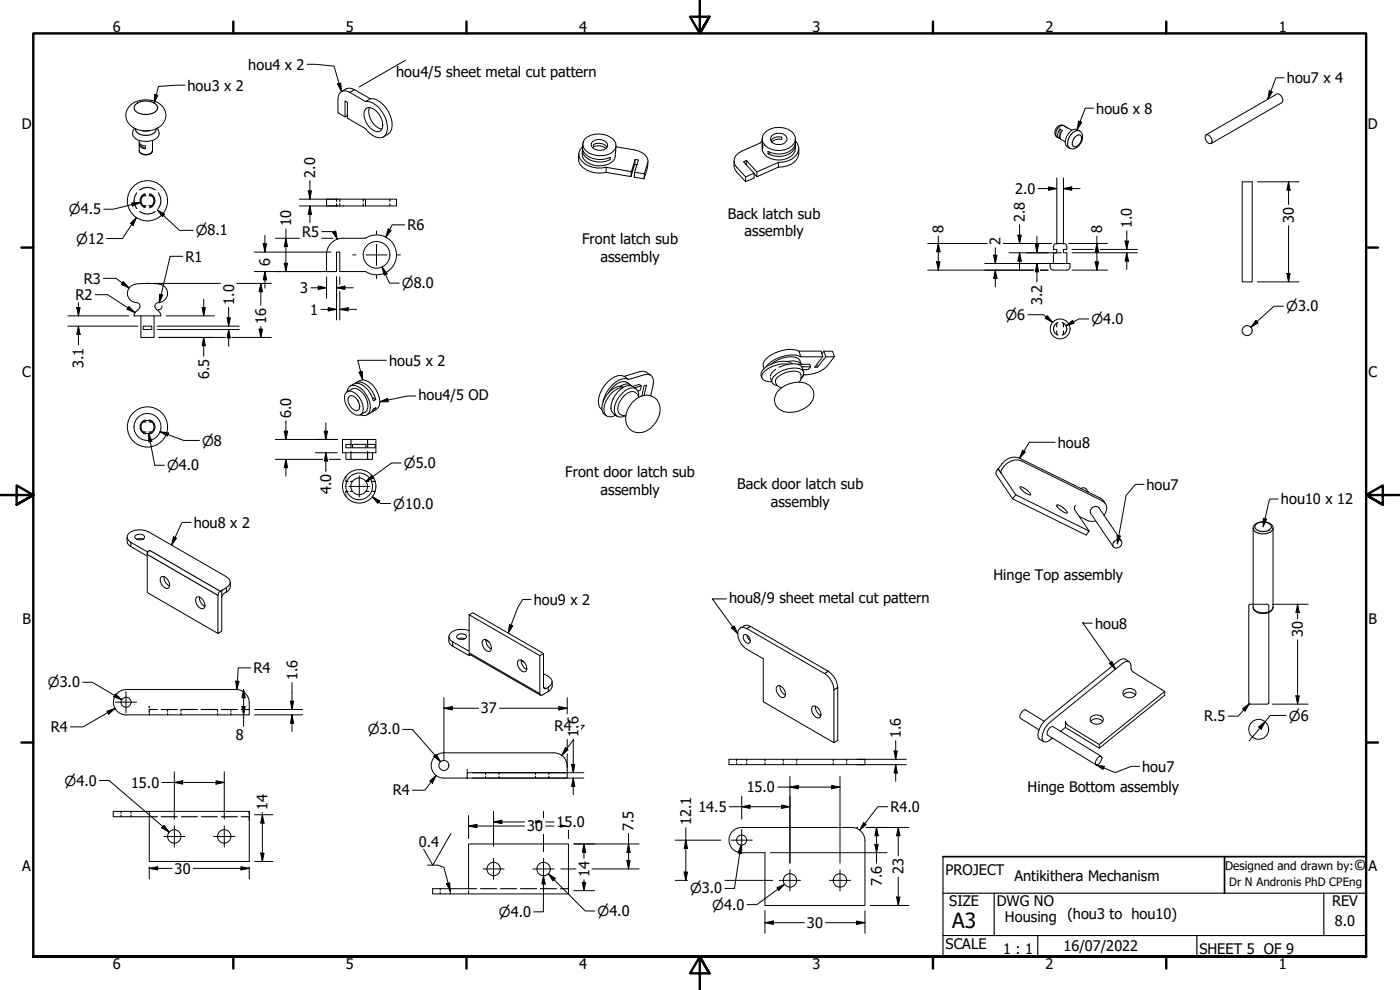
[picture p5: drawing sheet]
<svg xmlns="http://www.w3.org/2000/svg" width="420mm" height="297mm" viewBox="0 0 420 297" stroke-linecap="round" stroke-linejoin="round" font-family="sans-serif">
<defs><g id="words">
<text font-size="6.3" x="285.8" y="278.5">A3</text>
<text font-size="4.5" x="406.3" y="261.2">©</text>
<g font-size="4.4">
<text x="33.8" y="9.6">6</text>
<text x="103.8" y="9.6">5</text>
<text x="173.8" y="9.6">4</text>
<text x="243.8" y="9.6">3</text>
<text x="313.8" y="9.6">2</text>
<text x="383.8" y="9.6">1</text>
<text x="74.5" y="20.9">hou4 x 2</text>
<text x="118.9" y="23">hou4/5 sheet metal cut pattern</text>
<text x="56.3" y="27.2">hou3 x 2</text>
<text x="386.2" y="25">hou7 x 4</text>
<text x="329" y="34.1">hou6 x 8</text>
<text x="6.5" y="38.8">D</text>
<text x="410.5" y="38.8">D</text>
<text x="94.6" y="53.4" transform="rotate(-90 94.6 53.4)">2.0</text>
<text x="304.6" y="58.2">2.0</text>
<text x="218.4" y="65.6">Back latch sub</text>
<text x="87.4" y="67.9" transform="rotate(-90 87.4 67.9)">10</text>
<text x="90.7" y="71.1">R5</text>
<text x="122.3" y="69">R6</text>
<text x="223.5" y="70.8">assembly</text>
<text x="283.2" y="70" transform="rotate(-90 283.2 70)">8</text>
<text x="307.6" y="66.6" transform="rotate(-90 307.6 66.6)">2.8</text>
<text x="330.8" y="70" transform="rotate(-90 330.8 70)">8</text>
<text x="339.7" y="68.4" transform="rotate(-90 339.7 68.4)">1.0</text>
<text x="388.3" y="66.9" transform="rotate(-90 388.3 66.9)">30</text>
<text x="174.7" y="73.3">Front latch sub</text>
<text x="300.3" y="73.6" transform="rotate(-90 300.3 73.6)">2</text>
<text x="55.6" y="78.5">R1</text>
<text x="81.1" y="79.7" transform="rotate(-90 81.1 79.7)">6</text>
<text x="180.2" y="78.6">assembly</text>
<text x="25.1" y="85.1">R3</text>
<text x="90.1" y="88">3</text>
<text x="22.6" y="90">R2</text>
<text x="70.2" y="91.4" transform="rotate(-90 70.2 91.4)">1.0</text>
<text x="93.1" y="94.4">1</text>
<text x="312.8" y="91.6" transform="rotate(-90 312.8 91.6)">3.2</text>
<text x="79.8" y="97.1" transform="rotate(-90 79.8 97.1)">16</text>
<text x="6.7" y="113">C</text>
<text x="25.1" y="110.4" transform="rotate(-90 25.1 110.4)">3.1</text>
<text x="62.7" y="113.8" transform="rotate(-90 62.7 113.8)">6.5</text>
<text x="116.8" y="109.7">hou5 x 2</text>
<text x="410.7" y="113">C</text>
<text x="87.4" y="125.4" transform="rotate(-90 87.4 125.4)">6.0</text>
<text x="125.6" y="120.1">hou4/5 OD</text>
<text x="317.5" y="134.4">hou8</text>
<text x="169.6" y="143.2">Front door latch sub</text>
<text x="99.4" y="148.4" transform="rotate(-90 99.4 148.4)">4.0</text>
<text x="180.3" y="148.4">assembly</text>
<text x="221.2" y="146.8">Back door latch sub</text>
<text x="344" y="146.9">hou7</text>
<text x="231.3" y="152.1">assembly</text>
<text x="384.4" y="151.3">hou10 x 12</text>
<text x="58.1" y="158.4">hou8 x 2</text>
<text x="298.2" y="173.9">Hinge Top assembly</text>
<text x="160.2" y="181.5">hou9 x 2</text>
<text x="218.8" y="180.9">hou8/9 sheet metal cut pattern</text>
<text x="6.7" y="187.3">B</text>
<text x="328.6" y="188.6">hou8</text>
<text x="391" y="191.2" transform="rotate(-90 391 191.2)">30</text>
<text x="410.7" y="187.3">B</text>
<text x="76.1" y="202">R4</text>
<text x="89.2" y="204" transform="rotate(-90 89.2 204)">1.6</text>
<text x="144.3" y="214.1">37</text>
<text x="15.2" y="219.7">R4</text>
<text x="70.8" y="221.9">8</text>
<text x="166.5" y="219.2">R4</text>
<text x="173.6" y="221.1" transform="rotate(-90 173.6 221.1)">1.6</text>
<text x="270.4" y="221.4" transform="rotate(-90 270.4 221.4)">1.6</text>
<text x="361.4" y="216.4">R.5</text>
<text x="342.8" y="231.6">hou7</text>
<text x="39.3" y="236.4">15.0</text>
<text x="117.9" y="238.7">R4</text>
<text x="224.1" y="237.7">15.0</text>
<text x="308.4" y="237.6">Hinge Bottom assembly</text>
<text x="80.3" y="243" transform="rotate(-90 80.3 243)">14</text>
<text x="209.6" y="243.6">14.5</text>
<text x="267.3" y="243.7">R4.0</text>
<text x="158.2" y="249.5">30</text>
<text x="167" y="248.2">15.0</text>
<text x="190.2" y="249.3" transform="rotate(-90 190.2 249.3)">7.5</text>
<text x="207.5" y="247.6" transform="rotate(-90 207.5 247.6)">12.1</text>
<text x="125.7" y="254.1">0.4</text>
<text x="6.7" y="261.5">A</text>
<text x="52.4" y="262.1">30</text>
<text x="176.9" y="263.1" transform="rotate(-90 176.9 263.1)">14</text>
<text x="271.2" y="262.3" transform="rotate(-90 271.2 262.3)">23</text>
<text x="283.8" y="262.4">PROJECT</text>
<text x="410.7" y="261.5">A</text>
<text x="264.6" y="265.9" transform="rotate(-90 264.6 265.9)">7.6</text>
<text x="304.5" y="264.3">Antikithera Mechanism</text>
<text x="284.9" y="272">SIZE</text>
<text x="299.1" y="272">DWG NO</text>
<text x="320.3" y="275.8">(hou3 to hou10)</text>
<text x="399.8" y="271.9">REV</text>
<text x="242.2" y="278.4">30</text>
<text x="301.6" y="276.5">Housing</text>
<text x="400.6" y="277.8">8.0</text>
<text x="283.8" y="284.7">SCALE</text>
<text x="301" y="286.3">1 : 1</text>
<text x="319.2" y="285.4">16/07/2022</text>
<text x="360" y="286.2">SHEET 5 OF 9</text>
<text x="33.8" y="290.6">6</text>
<text x="103.8" y="290.6">5</text>
<text x="173.8" y="290.6">4</text>
<text x="243.8" y="290.6">3</text>
<text x="313.8" y="290.6">2</text>
<text x="383.8" y="290.6">1</text>
</g>
<g font-size="4.1">
<text x="20.7" y="64.3">⌀4.5</text>
<text x="58.8" y="70.6">⌀8.1</text>
<text x="22.9" y="73.1">⌀12</text>
<text x="120.6" y="86.5">⌀8.0</text>
<text x="301.8" y="96">⌀6</text>
<text x="386" y="93.4">⌀3.0</text>
<text x="327.5" y="97.2">⌀4.0</text>
<text x="60.7" y="133.7">⌀8</text>
<text x="50.1" y="141.1">⌀4.0</text>
<text x="121.2" y="140.4">⌀5.0</text>
<text x="118" y="152.6">⌀10.0</text>
<text x="14.4" y="206.2">⌀3.0</text>
<text x="110.4" y="220.4">⌀3.0</text>
<text x="386.8" y="216.2">⌀6</text>
<text x="19.4" y="235.7">⌀4.0</text>
<text x="207.1" y="268.1">⌀3.0</text>
<text x="149.7" y="275.1">⌀4.0</text>
<text x="179.3" y="274.9">⌀4.0</text>
<text x="213.7" y="273">⌀4.0</text>
</g>
<text font-size="3.6" x="367.7" y="261.2">Designed and drawn by:</text>
<text font-size="3.5" x="368.9" y="265.9">Dr N Andronis PhD CPEng</text>
</g></defs>
<!-- layer: Visible (ANSI) -->
<g fill="none" stroke="#000" stroke-width=".3">
<path d="M39.2 31.4a7.4 7.4 0 0 1 9.8 .8 4.2 4.2 0 0 1-2.4 6.6 7.2 7.2 0 0 1-8.1-1.9 4.1 4.1 0 0 1 .7-5.5zM40.3 38.5a2.13 2.13 0 0 0 1.1 3.5 5.5 5.5 0 0 0 6.2-1.2l.2-.7-.6-1.6M102.5 27.5a3 3 0 0 1 3.9-.6l4.7 2.7M109.7 30.5a6.6 6.6 0 0 1 5.8 4.5 5.9 5.9 0 0 1 0 5.8 2.96 2.96 0 0 1-3.8-.2l-2-2-5.4-3.1v-4.8l-.8-.4v4.8l.8-.4M109.7 30.5l-4.7-2.8a2.17 2.17 0 0 0-2.5-.2 2.17 2.17 0 0 0-1.1 2.2v4.2l2.1 1.2M109.8 32.6a2.31 2.31 0 0 1 3.1 .7 4.9 4.9 0 0 1 1.4 5.8 2.35 2.35 0 0 1-3.1-.6 4.8 4.8 0 0 1-1.4-5.9zM110.9 32.2a5.5 5.5 0 0 0 3.7 6.5M111.1 29.6a6.6 6.6 0 0 1 5.7 4.3 6.2 6.2 0 0 1 .3 5.8l-2 1.4M111.1 29.6l-1.4 .9M229.4 39.9a6.1 6.1 0 0 1 8.9 .3 2.84 2.84 0 0 1-1.6 4.3 6 6 0 0 1-7.8-1.8l-.2-.9 .2-1zM318.1 38.7l.7 .4a2.18 2.18 0 0 0-.3 2.8l1.2 .6M318.1 38.7a2.2 2.2 0 0 0-.4 2.6l.4 .3"/>
<path d="M318.1 38.7v2.9M319.8 38a2.01 2.01 0 0 0-2.9 .6 2.01 2.01 0 0 0 .9 2.9M320 38.2l-.5-.3 2.2 1.2M321.2 39.4a2.27 2.27 0 0 1 2.8-.1 2.27 2.27 0 0 1 .8 2.7 2.98 2.98 0 0 1-3.8 2.5 1.88 1.88 0 0 1-1.3-2.5l.3-1zM41.8 42.1v3.1a2.23 2.23 0 0 0 2 1.3 2.23 2.23 0 0 0 2-1.3v-3.1M41.8 42.7a1.71 1.71 0 0 0 1.8 1.1v.8l-1.8-1.1a1.71 1.71 0 0 0 1.8 1.1M98 59.8h11.7v2h-11.7zM109.7 59.8h9.3v2h-9.3M173.7 46.1a4.4 4.4 0 0 0 3.8 5.5l1.4 .3 3-.2M174.8 45.5a5.3 5.3 0 0 0 5.8 3.1l2.5-.7v-.7a6.7 6.7 0 0 1-7.9-1.6l-.4-.8v.7l.3 .1M174.8 44a3 3 0 0 0 .6 5.1 8.3 8.3 0 0 0 6.5 1.1M174.9 43.1l-.2 3.1a4.4 4.4 0 0 0 4.8 3.6 4.4 4.4 0 0 0 5.2-3l.2-3"/>
<path d="M175.4 41.8a6.5 6.5 0 0 1 8.9 .3 2.54 2.54 0 0 1-1.3 4 6.6 6.6 0 0 1-7.8-1.7l-.3-.9 .1-.8zM177.8 42.5a3.1 3.1 0 0 1 4.5 .8 1.74 1.74 0 0 1-1.9 1.8 2.8 2.8 0 0 1-3-1.4l.1-.7zM181.9 50.2v1.5l7.5 1.3M181.9 50.2l7.6 1.3M182 44.4l.1-.4a3.2 3.2 0 0 0-4-.7v.8a3.3 3.3 0 0 1 3.8 .5M184.9 44.1l5.6 .9a4.6 4.6 0 0 1 4 3.2l-1.1 3.9-2.9-.4M190.6 47.8l-1.1 3.7-.1 1.5 1.1-3.7M191.1 49.4l-.6-.1 .1-1.5 1 .2-1.1 3.7-.2 1.5 3 .5 .1-1.6M194.5 48.5l-.2 2-1 3.2M220.3 48.3a3.8 3.8 0 0 0 .8 3.3l2.7 2.9 2.5-1.1v-1.4l-3.2-3.5 .9-.3v1.3M224 48.2l3.2 3.4v1.4l-.9-.9M226.3 52l-2.5 1.1v1.4"/>
<path d="M228.7 41.7l.2 2.7-.1-1.3M228.7 42.2l-.5 .7-5.6 2.5a2.94 2.94 0 0 0-1.5 4.8l2.7 2.9M231.4 42.2a2.77 2.77 0 0 1 3.2-1.1v.8a3.2 3.2 0 0 0-3 .7M231.7 40.7a2.93 2.93 0 0 1 4.5 .7 1.93 1.93 0 0 1-2.1 2 2.22 2.22 0 0 1-2.8-2.1zM233.6 50.2v-1.5l-6.4 2.9M233.6 50.2l-6.4 2.8M238.6 43.6l.1 .2v-.8a4.8 4.8 0 0 1-5.7 3.2l-2.5-.8v.7l.8-.3M238.7 43.8a4.8 4.8 0 0 1-5.7 3.1l-2.5-.8M238.7 41.7v2.9a4.5 4.5 0 0 1-5 3.4 4.3 4.3 0 0 1-5-4.5M238.7 42.3a3.4 3.4 0 0 1-1.1 5.4l-1.2 .6-2.8 .4M239.7 44.6a4.7 4.7 0 0 1-4.8 5.5l-1.3 .1M318.1 41.6l.2 .1"/>
<path d="M361.9 40.5a1.77 1.77 0 0 1 1.7 2.4l-.3 .2a1.84 1.84 0 0 1-1.4-2.6zM361.9 40.5l21.3-12.3a1.7 1.7 0 0 1 1.5 2.6l-21.2 12.3M372.8 54.6h3v30h-3zM103 71.4a5 5 0 0 0-5 5.1v5h3v-5.9h1v5.9h7.7a6 6 0 0 0 9.3-5 6 6 0 0 0-9.3-5h-6.7M315.2 79.1h5.9v1a1 1 0 0 1-.9 1h-4a.99 .99 0 0 1-1-1zM316.1 79.1v-3.3h1.1v-1h-1.1a1.37 1.37 0 0 1 .7-1.7h2.4a.99 .99 0 0 1 1 .9v.8h-1v1h1v3.3M40.2 94.8h8.1M40.7 85.3a2.85 2.85 0 0 0-2.4 3.2 2.85 2.85 0 0 0 3.2 2.4l.5 .6v.7M41.2 93.2l-.6 .5-.3 1M41.9 92.2l-.8 1M42.3 94.8v6.4h3.7M43 97.9h2.6v1h-2.6z"/>
<path d="M44.3 85h.6a7.6 7.6 0 0 1 4.5 1 2.89 2.89 0 0 1 .6 3.3 2.89 2.89 0 0 1-2.9 1.6l-.5 .6-.1 .7M44.3 85l-3.6 .2M46.2 94.8v6.3l-.2 .1M46.6 92.2l.8 1M47.4 93.2l.5 .5 .4 1M103.9 117.7a2.36 2.36 0 0 1 3.2 .7 4.9 4.9 0 0 1 1.4 5.8 2.36 2.36 0 0 1-3.2-.6 5.9 5.9 0 0 1-1.8-5.2zM104.1 117.5a2.03 2.03 0 0 1 1.2-1.8 2.03 2.03 0 0 1 2.1 .3 7.4 7.4 0 0 1 3.6 7.4 1.9 1.9 0 0 1-2.9 1.1M104.2 117.5l1.4-.8a2.83 2.83 0 0 1 3.3 1.3 5.3 5.3 0 0 1 1.3 5.1l-.6 .5-1.4 .8M104.9 118.8a2.19 2.19 0 0 1 2.5 1.5 2.1 2.1 0 0 1 0 2.8 2.52 2.52 0 0 1-2.8-2.3v-1.6zM105.1 115.8a3 3 0 0 1 4.4 .3 8.7 8.7 0 0 1 2.6 4.2l.7-.4-1-.6M106.6 115a2.58 2.58 0 0 1 3.4 .5 8.3 8.3 0 0 1 2.8 4.4M106.9 114.8a3.5 3.5 0 0 1 5.3 1.2 5.9 5.9 0 0 1 1.3 6.3l-1.6 1.2"/>
<path d="M107.3 120l.3 .6M184.1 119.5l-.5 1.1-.3 2.1M186.9 116.3a6.8 6.8 0 0 0-5.6 7.4 1.81 1.81 0 0 0 2.5 1.3l1-.4M187.1 116.1a4.7 4.7 0 0 0-5.2 2.7l-.8 1.6a3.2 3.2 0 0 0 .9 4.4M187.3 112.9a5.2 5.2 0 0 0-5.7 2.6 6.9 6.9 0 0 0-1.6 6.7l.7 .7M188.7 113.9a3.8 3.8 0 0 0-4 .8 9.9 9.9 0 0 0-3.7 5.9M189.2 115.5a3.3 3.3 0 0 0-5.1 .4l-1.5 1.9M189.5 115.8a2.55 2.55 0 0 0-3.4 .1M190.9 116.7a3 3 0 0 0-4.5 0l-1.8 1.9-.7 1.2M191.7 119.2a2.17 2.17 0 0 0-.9-2.6 2.17 2.17 0 0 0-2.7 .3 7.7 7.7 0 0 0-3.7 6.4 2.01 2.01 0 0 0 1.2 1.8 2.01 2.01 0 0 0 2.1-.4M191.7 119.2a2.07 2.07 0 0 0-3.5-1.2 5.5 5.5 0 0 0-2.6 5.7l.5 .6 .8 .4h.9M192.4 115.8l-.7-.4-1.8 .5"/>
<path d="M192.4 115.8l-.3 1.2-.6 .3M192.4 115.8l-1.9 .6M193.3 118.6l.7-3-.7 .2-.7 3M195.3 112.6a2.96 2.96 0 0 0-3.2-1.1l-4.8 1.4 1.4 1 4.7-1.5a1.96 1.96 0 0 1 2.7 2.1l-.8 4.2M231.2 113.4l.4 1.2M232.8 110.8l-1.4 1.4-.2 .6M233.3 117.5a8.1 8.1 0 0 1 9.2-2.1 3.7 3.7 0 0 1 .2 6.2 7.9 7.9 0 0 1-8.5 1.4 3.7 3.7 0 0 1-.9-5.5zM233.8 110.2a7 7 0 0 1 6.6-.4l.8 1.8M236.2 108.5a4.3 4.3 0 0 1 4.2 .8 2.17 2.17 0 0 0-2.2-2.2 9.3 9.3 0 0 0-6.7 2.1M236.7 109.3a8.2 8.2 0 0 0-8.1 3.3 1.66 1.66 0 0 0 1.9 1.9h1.1M237.8 109.2a7.5 7.5 0 0 0-8.6 1.6 2.01 2.01 0 0 0-.6 2.6M239.4 109.3h3.4l.5 .7"/>
<path d="M239.8 105.4h6.6l.5 1.6-2.4 3.2h.8l-.2-.8M239.8 105.4l.5 1.6h6.6M239.8 105.4a9.9 9.9 0 0 0-10.4 3l-.4 .8 .3 1.4M239.8 114.7a1.92 1.92 0 0 0 .5-2.2 1.92 1.92 0 0 0-2-1.2 6.6 6.6 0 0 0-5.6 2.8 2.17 2.17 0 0 0 1.8 2.3M240.3 107a9.9 9.9 0 0 0-10.5 3.1M240.4 113.4l.6-.7 .2-.7a1.96 1.96 0 0 0-2.4-1.6 8.3 8.3 0 0 0-7.1 3.4 1.53 1.53 0 0 0 1.6 1.9M241.1 112.4l-.1 .4-.6 .8M241.1 112.4h.1M243.3 110l-2.7 .1M243.3 110l-.8 .9h-1.6M247.3 105.4l.5 1.6-2.5 3.2M247.3 105.4h2.6l.5 1.6h-2.6"/>
<path d="M247.3 105.4l-.6 .8M250.4 107a9.7 9.7 0 0 1-9.3 5.4M102.8 131.9h10v3.9h-10zM103.8 135.8v2h8v-2M103.8 133.3h8.8v1.1h-8.8zM105.8 133.3v1.1M109.8 133.3v1.1M111.5 123.6l1-.7 .3-.6-.7 .4-.9 1.2-1.1 .6M183.3 122.4a2.74 2.74 0 0 0 1.9 2.5M189.6 120.9a5.1 5.1 0 0 1 7.1-1.4 5.5 5.5 0 0 1 .1 7.2 5.6 5.6 0 0 1-7.1 2.6 5.2 5.2 0 0 1-.6-7.6zM299.6 140.7l5.2 7.7-.9 1.3-4.9-7.3a1.57 1.57 0 0 1 .6-1.7zM299.6 140.7h.1"/>
<path d="M304.8 148.4l22.1 10.9-.9 1.3-22.1-10.9M306.2 146l1.6 .8a2.9 2.9 0 0 1 1.5 1.7l-.7-.1-1.3-.8a1.44 1.44 0 0 1-1.1-1.6zM317.2 151.5l1.7 .7 1.1 1 .3 .7a4.1 4.1 0 0 1-3.2-2.3zM322.7 151.6l-.2 .4v.9l4.4 6.4M323.9 154.9a5.6 5.6 0 0 0 4.9 1.4M324.3 146.5l1.3-.1 1 1.3M331.7 151.1l-1.5-1.6-24.2-12a4.3 4.3 0 0 0-5.3 1.6l-1.1 1.6 .9 1.3a3.8 3.8 0 0 1 2.7-3.6l1.2-.4h1.1l1 .3 24.3 12a2.71 2.71 0 0 1 .5 4.3M376.7 157.3a3.7 3.7 0 0 1 5.3 .7l.1 24.1a2.48 2.48 0 0 1-3 2 2.59 2.59 0 0 1-3-2v-23.6v-.5zM38.1 161.1a2.31 2.31 0 0 0 1.1 2.9l5 2.9v10.9l21.2 12.3M40.6 160.7a1.98 1.98 0 0 1 2.8 .3 1.48 1.48 0 0 1-2.4 .8l-.4-.3-.2-.4zM40.9 161.8l.7-.2 1.3 .2M44.2 165.6l.7-.5-.6 .8-.1 .5z"/>
<path d="M44.2 165.6l-5-2.9a1.67 1.67 0 0 1-1.1-1.6 1.67 1.67 0 0 1 1.1-1.5 6.1 6.1 0 0 1 5.4 0l23.3 13.4a1.74 1.74 0 0 1 1.2 1.7 1.74 1.74 0 0 1-1.2 1.6l-1.4 .9M48.3 173.1a1.52 1.52 0 0 1 2.1 1 1.69 1.69 0 0 1 0 2.4 2.39 2.39 0 0 1-2.1-3.4zM49.2 173a2.92 2.92 0 0 0 1.7 2.8M59 179.2a2.23 2.23 0 0 1 2.4 3.1l-.4 .3a2.39 2.39 0 0 1-2-3.4zM59.9 179.1a2.93 2.93 0 0 0 1.6 2.9M65.7 177.7l.8-.5v12.2l-1.1 .7v-11.5zM66.5 177.2h.1M69.1 174.7a2.71 2.71 0 0 1-1.9 3.3l-.7 1.1M334.2 162.6a1.38 1.38 0 0 1 1.3-.7 1.38 1.38 0 0 1 1.2 .9 1.51 1.51 0 0 1-1 1.5 1.51 1.51 0 0 1-1.7-.5zM336.6 162.3l-6.8-9.9a1.54 1.54 0 0 0-1.9-.2 1.54 1.54 0 0 0-.6 1.8l6.8 10M134.7 191a2.3 2.3 0 0 0 1.1 2.9l5 2.8M137.2 190.6a1.98 1.98 0 0 1 2.8 .3 1.6 1.6 0 0 1-1.5 1 1.6 1.6 0 0 1-1.5-.9z"/>
<path d="M137.5 191.7l.7-.2 1.3 .2M140.8 189.3a5.3 5.3 0 0 0-5.8 .8 1.57 1.57 0 0 0 .8 2.5l5 2.8v-10.9l21.2 12.2v11.4l.3 .5a4.9 4.9 0 0 0 3.4-2.7v-1.4M140.8 184.5l1.1-.7 21.2 12.3M141.2 196.5l-.4 .2v-.8l.2 .5 21.2 12.2M144.9 192.1a1.54 1.54 0 0 1 2.1 .9 1.8 1.8 0 0 1 0 2.4 2.39 2.39 0 0 1-2.1-3.3zM145.8 192.1l1.1 .6M145.8 191.9a2.92 2.92 0 0 0 1.7 2.9M155.5 198.1a2.24 2.24 0 0 1 2.5 3.1l-.4 .3a2.43 2.43 0 0 1-2.1-3.4zM156.4 198a2.93 2.93 0 0 0 1.7 2.9M156.4 198.2l1 .6M162 196.7l1.1-.6v10.1l.4 .5a2.14 2.14 0 0 0 1.8-3.2l-2.2-1.4M222.2 188.4l1.7-.8 1.3 .3 23.4 13.5a6.5 6.5 0 0 1 2.8 4.9v15.9l-1.1 .6v-15.8a6.3 6.3 0 0 0-2.9-4.9l-23.3-13.5a1.67 1.67 0 0 0-1.9-.2 1.67 1.67 0 0 0-.8 1.7 5.8 5.8 0 0 0 2.7 4.7l5 2.8v13l21.2 12.2"/>
<path d="M223.3 190.4a1.77 1.77 0 0 1 1.7 2.4l-.3 .3a1.84 1.84 0 0 1-1.4-2.7zM224.2 190.5l.5 1.3 .5 .4M338.9 198.5l-1.2-.7-.6-.2-1.5 .8-21.6 17.4a6.2 6.2 0 0 0-2.4 5.5l1.6 1.2M380.3 181.3h-5l-.5 .5v29M380.3 181.3l.5 .5v29M37.8 206.9h33M37.8 206.9a3.8 3.8 0 0 0-3.8 3.8 3.8 3.8 0 0 0 3.8 3.8h7M70.8 206.9a4 4 0 0 1 4 4v3.6h-30v-1M233.2 205.9a1.54 1.54 0 0 1 2.1 .9 1.74 1.74 0 0 1 0 2.4 2.18 2.18 0 0 1-2.3-2.2zM234.1 205.7a2.93 2.93 0 0 0 1.7 2.9M243.8 212a2.24 2.24 0 0 1 2.5 3l-.4 .4a2.43 2.43 0 0 1-2.1-3.4zM244.7 211.9a3.1 3.1 0 0 0 1.6 2.8"/>
<path d="M313.4 216.4l-5.6-3.4a1.93 1.93 0 0 0-1.6 2.5l5.6 3.5M319.7 218.3l10.2 6.2 19.6-15.9v-1.1l-9.3-5.8a1.69 1.69 0 0 1-.8-1.9l-.1-.8-.4-.4-.5-.2-1.6 .7-21.6 17.5a6 6 0 0 0-2.4 5.4l.4 .5a2.42 2.42 0 0 0 2.6-1.1M319.7 218.3l-1.4 1.1M327.3 216.5a2.38 2.38 0 0 1 3.7 0M327.5 215.1a2.25 2.25 0 0 1 3.6 .8 2.15 2.15 0 0 1-1.8 1.4 2.15 2.15 0 0 1-2.1-1.1zM337.1 208.5a2.38 2.38 0 0 1 3.7 0M337.3 207.1a2.25 2.25 0 0 1 3.7 .8 2.15 2.15 0 0 1-1.9 1.5 2.15 2.15 0 0 1-2.1-1.1zM349.5 207.5l-19.6 15.9-9.4-5.8-.7-1.2-.1 1.9M374.8 210.8l.5 .5h5M380.8 210.8l-.5 .5M133.2 225.9a3.8 3.8 0 0 0-3.8 3.8 3.8 3.8 0 0 0 3.8 3.8M133.2 233.5h37v-1.7h-30v1.7"/>
<path d="M133.2 225.9h33a4 4 0 0 1 4 4v1.9M140.2 230.9v.9M218.8 227.8h40.8v1.6h-40.8zM329.4 227.5l.4-.4 .8-.1a2.17 2.17 0 0 1-1.6 2.5 1.59 1.59 0 0 1 .4-2zM329.9 223.4v1.1M330.5 226.9l-14.5-8.9a1.95 1.95 0 0 0-1.6 2.6l14.5 8.9M44.8 243.4h-10.8v1.7h10.8v13.4h30v-15.1h-30v1.1M222.6 248.3a3.8 3.8 0 0 0-3.8 3.8 3.8 3.8 0 0 0 3.8 3.7M222.6 248.3h33M255.6 248.3a4 4 0 0 1 4 4v19.4h-30v-15.9h-7M140.6 267.2v1h30v-15h-30v13.4h-10.8v1.6h10.8"/>
<circle cx="44.3" cy="60.2" r="6"/>
<circle cx="113" cy="76.5" r="4"/>
<circle cx="318.2" cy="98.7" r="2.98"/>
<circle cx="374.3" cy="99.2" r="1.5"/>
<circle cx="44.3" cy="128.1" r="6"/>
<circle cx="44.3" cy="128.1" r="1.97"/>
<circle cx="44.3" cy="128.1" r="4"/>
<circle cx="107.8" cy="145.9" r="5"/>
<circle cx="107.8" cy="145.9" r="2.52"/>
<circle cx="107.8" cy="145.9" r="4"/>
<circle cx="37.8" cy="210.7" r="1.5"/>
<circle cx="377.8" cy="218.8" r="2.98"/>
<circle cx="133.2" cy="229.7" r="1.5"/>
<circle cx="52.3" cy="251" r="2.01"/>
<circle cx="67.3" cy="251" r="2.01"/>
<circle cx="222.6" cy="252.1" r="1.5"/>
<circle cx="148.1" cy="260.7" r="2.01"/>
<circle cx="163.1" cy="260.7" r="2.01"/>
<circle cx="237.1" cy="264.2" r="2.01"/>
<circle cx="252.1" cy="264.2" r="2.01"/>
</g>
<!-- layer: Visible Narrow (ANSI) -->
<g fill="none" stroke="#000" stroke-width=".34">
<path d="M40.6 31.4a4.8 4.8 0 0 1 6.5 .2 1.63 1.63 0 0 1-1.3 2.4 4.6 4.6 0 0 1-5.5-1.2v-.7zM40.7 38.6a2.08 2.08 0 0 0 2.1 1.9 3.9 3.9 0 0 0 4-1.3l.1-.6M42.7 39.2h2.2M106.4 26.9l-1.4 .8M319.2 37.7a2.33 2.33 0 0 0-2 3.4M324 39.3a3.3 3.3 0 0 0-3.5 3.1l-.1 .9 .2 .7 .4 .5M41.8 45.2a2.26 2.26 0 0 0 4 0M322.5 41.3l1.1-.8h.5a2.35 2.35 0 0 1-1.6 3.6l-.4-.2a2.2 2.2 0 0 1 .4-2.6zM376.1 158.5a2.32 2.32 0 0 0 2.4 1.7 3.7 3.7 0 0 0 3.4-1.1l.2-.6M376.8 157.5a3.4 3.4 0 0 1 4.6 0l.2 .6a2.98 2.98 0 0 1-4.8 .5l-.2-.5zM39.2 162.7v1.3M44.2 166.4l21.2 12.2"/>
<path d="M44.9 165.1l21.2 12.3M67.9 176.3v1.3M135.8 192.6v1.3M140.8 195.9l21.2 12.2M225.2 187.9l-1.1 .7M376.1 182.1a2.3 2.3 0 0 0 2.4 1.8 3.1 3.1 0 0 0 3.6-1.8M163.1 206.2l.7 .4M164.5 206.2v1.3M248.6 201.4l-1.2 .7M251.4 206.3l-1.1 .7"/>
</g>
<!-- layer: Hidden (ANSI) -->
<g fill="none" stroke="#000" stroke-width=".34">
<path d="M41 57.9a3.9 3.9 0 0 0 0 4.7M41.9 57a4 4 0 0 1 4.7 0M43 58.7h.8M43.6 58.2a2.17 2.17 0 0 0-1.6 2 2.17 2.17 0 0 0 1.6 2.1M43.6 58.4a1.96 1.96 0 0 0-1.3 1.8 1.96 1.96 0 0 0 1.3 1.9M44.7 58.7h.9M44.9 58.4a1.96 1.96 0 0 1 1.3 1.8 1.96 1.96 0 0 1-1.3 1.9M45 58.1a2.24 2.24 0 0 1 1.5 2.1 2.24 2.24 0 0 1-1.5 2.2M47.5 57.9a3.9 3.9 0 0 1 0 4.7M101 59.8v.6M102 59.8v.6M109 59.8v.6"/>
<path d="M117 59.8v.6M41.9 63.5a4 4 0 0 0 4.7 0M43 61.7h.8M44.7 61.7h.9M101 61.1v.7M102 61.1v.7M109 61.1v.7M117 61.1v.7M44.2 85h.1M317.2 96.9v1.2M317.2 99.3v1.1M317.5 96.8a1.94 1.94 0 0 0-1.4 1.9 1.94 1.94 0 0 0 1.4 1.8"/>
<path d="M318.8 96.8a2 2 0 0 1 1.4 1.9 2 2 0 0 1-1.4 1.9M319.2 96.9v1.2M319.2 99.3v1.1M43 126.6h.8M43 129.6h.8M43.6 126a2.2 2.2 0 0 0-1.6 2.1 2.2 2.2 0 0 0 1.6 2.1M44.7 126.6h.9M44.7 129.6h.9M45 126a2.24 2.24 0 0 1 1.5 2.1 2.24 2.24 0 0 1-1.5 2.1M105.3 131.9v2.3M105.3 135.5v2.3M110.3 131.9v2.3"/>
<path d="M110.3 135.5v2.3M103.8 144v.4h.7M103.8 142.9v.6M103.8 148.4v.6M104.5 147.4h-.7v.5M105.2 144.4h.6M105.2 147.4h.6M109.8 144.4h.9M109.8 147.4h.9M111.6 144.4h1M111.6 147.4h1M44.8 212.9h2.4"/>
<path d="M44.8 211.9v.5M44.8 213v.5M48.4 212.9h4.8M50.3 212.9v.5M50.3 213.9v.6M54.3 212.9v.5M54.3 213.9v.6M54.4 212.9h4.8M60.4 212.9h4.8M65.3 212.9v.5M65.3 213.9v.6M66.4 212.9h4.8"/>
<path d="M69.3 212.9v.5M69.3 213.9v.6M72.4 212.9h2.4M145.7 231.8v.6M145.7 232.9v.6M149.7 231.8v.6M149.7 232.9v.6M160.7 231.8v.6M160.7 232.9v.6M164.7 231.8v.6M164.7 232.9v.6M221.1 227.8v.6"/>
<path d="M221.1 228.9v.5M224.1 227.8v.6M224.1 228.9v.5M229.6 227.8v.6M229.6 228.9v.5M235.1 227.8v.6M235.1 228.9v.5M239.1 227.8v.6M239.1 228.9v.5M250.1 227.8v.6M250.1 228.9v.5M254.1 227.8v.6"/>
<path d="M254.1 228.9v.5M36.3 243.4v.6M36.3 244.5v.6M39.3 243.4v.6M39.3 244.5v.6M44.8 245.1h2.4M48.4 245.1h4.8M54.4 245.1h4.8M60.4 245.1h4.8M66.4 245.1h4.8M72.4 245.1h2.4M74.8 243.4v.9"/>
<path d="M74.8 245.2v.9M132.1 266.6v.6M132.1 267.7v.5M135.1 266.6v.6M135.1 267.7v.5M140.6 266.6h2.4M144.2 266.6h4.8M150.2 266.6h4.8M156.2 266.6h4.8M162.2 266.6h4.8M168.2 266.6h2.4"/>
</g>
<circle cx="44.2" cy="85" r=".17" fill="#000"/>
<!-- layer: Border (ANSI) -->
<g fill="none" stroke="#000" stroke-width=".72">
<path d="M70 6.5v3.5M140 6.5v3.5M210 0v10l-2.9-5h5.8l-2.9 5 2.9-5M280 6.5v3.5M350 6.5v3.5M6.4 74.3h3.6M410 74.3h3.6M0 148.5h10l-5-2.8v5.7l5-2.9-5 2.9M420 148.5h-10l5-2.8v5.7l-5-2.9 5 2.9M6.4 222.8h3.6M410 222.8h3.6M10 287v-277h400v277h-400h400"/>
<path d="M70 287v3.6M140 287v3.6M212.9 292l-2.9-5 2.9 5h-5.8l2.9-5v10M280 287v3.6M350 287v3.6"/>
</g>
<!-- layer: Title (ANSI) -->
<path d="M283 257h127v30h-127M367.5 257v11" fill="none" stroke="#000" stroke-width=".51"/>
<path d="M283 257v30M283 268h127M298.4 268v12.7M397.3 268v12.7M283 280.7h127M311.4 280.7v6.3M359.2 280.7v6.3" fill="none" stroke="#000" stroke-width=".34"/>
<!-- layer: Symbol (ANSI) -->
<g fill="none" stroke="#000" stroke-width=".3">
<path d="M92.2 19.3h2.5l5.5 .5 2.3 7.7M121.7 18.1l-13.9 8M46.4 28.3l1 .3-1.1 2.3zM55.5 25.6l-8 .3-1.2 5M101.3 25.2l1-.3 .2 2.6zM323.7 36.4l1 .3-1.4 2.1zM328.2 32.5h-2.5l-2.4 6.3M380.9 27.2l.9 .4-1.3 2.1zM385.4 23.4h-2.5l-2.4 6.3M107.7 111.7l1-.3 .1 2.5zM116 108.1h-8.6l1.4 5.8M124.8 118.8h-2.5l-8.3 1.8"/>
<path d="M114 120.6l2.3-1.1 .2 1.1zM306.9 135.1l.8 .5-1.7 1.9zM316.7 132.7h-7.8l-2.9 4.8M57.3 156.7h-2.5l-.3 .2-3 6.7M343.3 145.3h-2.5l-2.9 3.4-2.6 14.5M379.1 155.5l1 .2-1 2.4zM383.6 149.7h-2.5l-2 8.4M52.1 161.1l.9 .4-1.5 2.1zM159.4 179.9h-2.5l-1.5 2.3-2.9 7.7M218 179.7h-4.2l7.6 10.4M335.3 160.6l1 .2-1 2.4zM152.9 187.4l1 .4-1.4 2.1z"/>
<path d="M219.5 188.4l.8-.6 1.1 2.3zM327.8 187l-2.9-.2 9.9 14M332.9 199l.8-.6 1.1 2.4zM328.9 229.5l2.5 .4-.4 1zM328.9 229.5l5.8 2.3 4.8-1.9h2.5M128.3 259.6h3.1l1.8 .7 1.9 7.1M135.3 250l-5.4 9.6-2.8-4.8M134 265.1l1-.2 .1 2.5z"/>
</g>
<g fill="#000">
<path d="M46.4 28.3l1 .3-1.1 2.3z" fill-rule="evenodd"/>
<path d="M101.3 25.2l1-.3 .2 2.6z" fill-rule="evenodd"/>
<path d="M323.7 36.4l1 .3-1.4 2.1z" fill-rule="evenodd"/>
<path d="M380.9 27.2l.9 .4-1.3 2.1z" fill-rule="evenodd"/>
<path d="M107.7 111.7l1-.3 .1 2.5z" fill-rule="evenodd"/>
<path d="M114 120.6l2.3-1.1 .2 1.1z" fill-rule="evenodd"/>
<path d="M306.9 135.1l.8 .5-1.7 1.9z" fill-rule="evenodd"/>
<path d="M379.1 155.5l1 .2-1 2.4z" fill-rule="evenodd"/>
<path d="M52.1 161.1l.9 .4-1.5 2.1z" fill-rule="evenodd"/>
<path d="M335.3 160.6l1 .2-1 2.4z" fill-rule="evenodd"/>
<path d="M152.9 187.4l1 .4-1.4 2.1z" fill-rule="evenodd"/>
<path d="M219.5 188.4l.8-.6 1.1 2.3z" fill-rule="evenodd"/>
<path d="M332.9 199l.8-.6 1.1 2.4z" fill-rule="evenodd"/>
<path d="M328.9 229.5l2.5 .4-.4 1z" fill-rule="evenodd"/>
<path d="M134 265.1l1-.2 .1 2.5z" fill-rule="evenodd"/>
</g>
<!-- layer: Dimension (ANSI) -->
<g fill="none" stroke="#000" stroke-width=".3">
<path d="M89.8 59.8h11.6M92.5 57.3h1l-.5 2.5zM93 54.2v5.6M311.5 56.6h5.7M314.7 56.1l2.5 .5-2.5 .5zM317.2 53.4v19.9M319.2 56.6l2.4-.5v1zM319.2 56.6h4.9M319.2 53.4v19.9M377.4 54.6h12.5M386.7 54.6l.5 2.5h-1zM386.7 54.6v6.8"/>
<path d="M39.1 67l1.8-1.7-.9 2.3zM39.5 60.9l2.6-.1-2.3 1zM40.9 65.3l-4.2 6.3h-4.7M42.1 60.8l-8.1 2h-2.8M47.2 63l2.2 1.3-.7 .7zM47.2 63l6.6 6.1h4.2M54.8 76.9h-3.7l-3.3 13.9M76.3 75.6h23.1M79 73.1h1l-.5 2.5zM79.5 70.6v5M82.6 71.5h7.3M85.3 79h1l-.5 2.5z"/>
<path d="M85.8 71.5l.5 2.5h-1zM85.8 68.7v12.8M89.8 61.8h11.6M93 61.8l.5 2.5h-1zM93 61.8v5M96.6 69.5h3.7l.9 2.3M96.6 71.5h3.4M99.8 69.7l1-.4 .4 2.5zM116.5 68.7l.9 .5-1.6 1.9zM121.5 67.5h-3.8l-1.9 3.6M278.4 73.1h17.9M281.1 78.6h1l-.5 2.5z"/>
<path d="M281.6 73.1l.5 2.5h-1zM281.6 70.9v10.2M295.5 79.1h23.1M298.2 76.6h1l-.5 2.5zM298.7 74.4v4.7M301.1 73.1h14.5M302.8 75.8h15.8M305.5 70.6h1l-.5 2.5zM306 75.8l.5 2.5h-1zM306 67.4v5.7M306 75.8v5M310.7 73.3h1l-.5 2.5z"/>
<path d="M311.2 79.1l.5 2.5h-1zM311.2 70.9v4.9M311.2 79.1v5.6M320.8 73.1h11.6M321.7 75.8h19.6M321.7 74.8h6.5M328.7 78.6h1l-.5 2.5zM329.2 73.1l.5 2.5h-1zM329.2 70.9v10.2M330.2 74.8h11.1M337.7 72.3h1l-.5 2.5zM338.2 75.8l.5 2.5h-1z"/>
<path d="M338.2 69.2v5.6M338.2 75.8v5M386.7 67.7v16.9M20.4 97.9h21M20.4 94.8h18.3M23 92.3h1l-.5 2.5zM23.5 97.9l.5 2.5h-1zM23.5 90.8v4M23.5 97.9v5.6M28.6 88.4h3.7l8.2 5.4M31 83.5h3.8l3.9 2.9M37 84.5l1.7 1.9-2.3-1.1z"/>
<path d="M38.7 92l1.8 1.8-2.4-1zM45.8 85h20.4M47.2 97.9h24.6M47.2 98.9h24.6M47.9 88.3l1 .2-1.1 2.3zM48.6 91.8l-.3 .8-.8 .3M49.9 94.8h14.4M60.7 92.3h.9l-.5 2.5zM61.1 89.8v5M68.2 95.4h.9l-.5 2.5zM68.6 98.9l.5 2.5h-.9zM68.6 92.2v5.7"/>
<path d="M68.6 98.9v5M71.1 85h10.3M76.3 81.5h24.1M77.8 98.7h1l-.5 2.5zM78.3 85l.5 2.5h-1zM78.3 85v6.6M78.3 97.9v3.3M79.5 81.5l.5 2.5h-1zM79.5 81.5v5M93.3 86.3h4.7M95.5 85.8l2.5 .5-2.5 .6zM96.3 92.8h4.7"/>
<path d="M98 83.1v6.4M98.5 92.3l2.5 .5-2.5 .5zM101 86.3l2.5-.5v1.1zM101 86.3h5M101 83.1v12.9M102 92.8l2.5-.5v1zM102 92.8h5M102 83.1v2.2M102 87.4v8.6M114.7 80.1l1.5 2.1-.9 .4zM114.7 80.1l2.2 4.8h2.9M278.4 81.1h31.8"/>
<path d="M298.7 81.1l.5 2.5h-1zM298.7 81.1v4.9M308.5 94.4h4.7l2.7 2.3M312.2 81.1h2.3M314.3 94.7l1.6 2-2.3-1.2zM319.9 97.7l2-1.6 .5 .9zM321.7 81.1h10.7M326.7 95.7h-2.9l-3.9 2M376.9 96.1l.7 .8-2.2 1.3zM377.4 84.6h12.5M385.2 91.9h-2.9l-6.9 6.3M386.2 82.1h1l-.5 2.5z"/>
<path d="M47.6 101.2h20M61.1 101.2l.5 2.5h-.9zM61.1 101.2v5.7M69.6 101.2h11.8M44.6 130l1 2.4-1 .2zM44.6 130l1.8 9.6h3M48 129.5l2.5 .4-.3 .9zM48 129.5l7.1 2.7h4.8M82.6 131.9h18.6M82.6 137.8h14.2M85.3 129.4h1l-.5 2.5zM85.8 137.8l.5 2.5h-1z"/>
<path d="M85.8 126.2v5.7M85.8 137.8v5.1M94.6 135.8h6.6M97.3 129.4h1l-.5 2.5zM97.8 135.8l.5 2.5h-1zM97.8 126.9v5M97.8 135.8v5.7M98.8 137.8h3.4M120.4 138.9h-2.9l-7.7 5.6M111.5 142.6l.6 .8-2.3 1.1zM111.7 149l2.3 1.2-.6 .8zM111.7 149l2.5 2.1h3"/>
<path d="M381.9 181.3h10.7M389.4 181.3l.5 2.5h-1zM389.4 181.3v4.3M389.4 192v19.3M24.8 204.7h2.9l8.8 5.2M32.1 213.4l2.4-.8-1.9 1.7zM34.5 212.6l-9.6 5.5h-3.8M34.6 208.2l1.9 1.7-2.4-.8zM70.7 204.4h1.1l-.7 2.5zM72.6 212h1l-.5 2.5zM73.1 206.9l.5 2.5h-1zM73.1 206.9v11"/>
<path d="M75.3 200.4h-3.8l-.4 6.5M76.4 212.9h14.4M76.4 214.5h14.4M87.2 210.4h.9l-.5 2.5zM87.6 214.5l.5 2.5h-.9zM87.6 204.8v8.1M87.6 214.5v5M120.9 218.8h2.8l8.5 9.7M133.2 212.5l2.5-.5v1zM133.2 212.5h10.4M133.2 209.3v18.8M149.9 212.5h20.3"/>
<path d="M167.7 212l2.5 .5-2.5 .5zM170.2 209.3v4.9M174.5 217.6h.8l-.8 1.2M372.9 212.7l2-1.6-1.3 2.2zM374.9 211.1l-3.3 3.8h-3M377.7 218.1l2-1.6-1.2 2.3zM381.9 211.3h10.7M386 214.7h-4.7l-6.4 7.6M388.9 208.8h1l-.5 2.5zM29.8 234.2h2.9l18.1 15.5M48.6 234.8h18.7M52.3 234.8l2.5-.5v1z"/>
<path d="M52.3 231.6v14.2M64.8 234.3l2.5 .5-2.5 .5zM67.3 231.6v14.2M129 234.3l1.9-1.6-1.1 2.3zM130.2 227l.7-.7 1.3 2.2zM130.9 232.7l-3.4 4.4h-3.7M141.8 233.5h33.4M141.8 231.8h33.4M169.7 224.4l.8 .5-1.9 1.7zM170.2 221.9v3M170.2 226.2v4.1M171.5 229.3h1l-.5 2.5z"/>
<path d="M172 233.5l.5 2.5h-1zM172 221.9v9.9M172 233.5v4.9M172.2 221.9l-3.6 4.7M222.6 238.9v6.9M233.4 236.2h18.7M237.1 236.2l2.5-.5v1zM237.1 233v26M249.6 235.7l2.5 .5-2.5 .5zM252.1 233v26M257.2 229.4h14.8M257.2 227.8h14.8"/>
<path d="M268.3 225.3h1l-.5 2.5zM268.8 229.4l.5 2.5h-1zM268.8 222.2v5.6M268.8 229.4v5M49.2 247.6l1.6 2.1-2.2-1.3zM76.4 244.5h5.5M76.4 258.5h5.5M78.2 256h1l-.5 2.5zM78.7 244.5l.5 2.5h-1zM78.7 243.8v14.7M140.6 247.8l2.5-.5v1.1zM140.6 247.8h16.8"/>
<path d="M140.6 244.7v6.9M148.1 246.6l2.5-.5v1zM148.1 246.6h9.3M148.1 243.4v10.5M163.1 243.4v2M163.1 250.3v5.3M163.8 247.8h2.4M163.8 246.6h2.4M170.6 249.1v2.5M172.2 253.2h19.6M175.3 253.2l.5 2.5h-1zM175.3 253.2v4.4"/>
<path d="M188.1 258.2h1l-.5 2.5zM188.6 253.2l.5 2.5h-1zM188.6 250.1v10.6M202.6 252.1h13.7M205.8 252.1l.5 2.5h-1zM205.8 248.4v15.7M218.9 242h18.2M222.4 253.6l.1 2.5-1-.2zM222.4 253.6l-2 13h-2.8M222.6 242l2.5-.5v1.1zM231.2 255.8h35M234.6 241.5l2.5 .5-2.5 .6z"/>
<path d="M257.2 248.3h.2M259.2 246.8l.7 .6-1.9 1.7zM259.9 248.3h12.9M262.6 253.4h1l-.5 2.4zM263.1 248.3l.5 2.5h-1zM263.1 248.3v10.7M266.4 242h-3l-5.4 7.1M269.6 248.3l.5 2.5h-1zM269.6 248.3v8.5M44.8 260.5l2.5-.5v1zM44.8 260.5h6.8M44.8 260.1v3.6"/>
<path d="M58 260.5h16.8M72.3 260l2.5 .5-2.5 .5zM74.8 260.1v3.6M163.1 262.7l.5 2.5h-1zM163.1 262.7v10.9h-2.9M164.5 262.2l2.2 1.4-.8 .7zM164.5 262.2l11.1 11.1h2.9M168.3 260.7h4.6M172.2 267.2h6.2M174.8 264.7h1l-.5 2.5zM175.3 263.9v3.3M177.7 260.7h14.1"/>
<path d="M202.6 264.1h3.7M205.3 261.6h1l-.5 2.5zM217.6 264.1h14.3M229.6 276.8l2.5-.5v1.1zM229.6 276.8h11.8M229.6 273.2v6.8M233.1 266.4l2.4-1.1-1.8 1.9zM235.5 265.3l-8.4 6.1h-2.9M247.8 276.8h11.8M257.1 276.3l2.5 .5-2.5 .6zM259.6 273.2v6.8M261.2 271.7h11.6"/>
<path d="M269.1 269.1h1l-.5 2.6zM269.6 263.1v8.6"/>
</g>
<g fill="#000">
<path d="M92.5 57.3h1l-.5 2.5z" fill-rule="evenodd"/>
<path d="M314.7 56.1l2.5 .5-2.5 .5z" fill-rule="evenodd"/>
<path d="M319.2 56.6l2.4-.5v1z" fill-rule="evenodd"/>
<path d="M386.7 54.6l.5 2.5h-1z" fill-rule="evenodd"/>
<path d="M39.5 60.9l2.6-.1-2.3 1z" fill-rule="evenodd"/>
<path d="M39.1 67l1.8-1.7-.9 2.3z" fill-rule="evenodd"/>
<path d="M47.2 63l2.2 1.3-.7 .7z" fill-rule="evenodd"/>
<path d="M79 73.1h1l-.5 2.5z" fill-rule="evenodd"/>
<path d="M85.3 79h1l-.5 2.5z" fill-rule="evenodd"/>
<path d="M85.8 71.5l.5 2.5h-1z" fill-rule="evenodd"/>
<path d="M93 61.8l.5 2.5h-1z" fill-rule="evenodd"/>
<path d="M99.8 69.7l1-.4 .4 2.5z" fill-rule="evenodd"/>
<path d="M116.5 68.7l.9 .5-1.6 1.9z" fill-rule="evenodd"/>
<path d="M281.1 78.6h1l-.5 2.5z" fill-rule="evenodd"/>
<path d="M281.6 73.1l.5 2.5h-1z" fill-rule="evenodd"/>
<path d="M298.2 76.6h1l-.5 2.5z" fill-rule="evenodd"/>
<path d="M305.5 70.6h1l-.5 2.5z" fill-rule="evenodd"/>
<path d="M306 75.8l.5 2.5h-1z" fill-rule="evenodd"/>
<path d="M310.7 73.3h1l-.5 2.5z" fill-rule="evenodd"/>
<path d="M328.7 78.6h1l-.5 2.5z" fill-rule="evenodd"/>
<path d="M329.2 73.1l.5 2.5h-1z" fill-rule="evenodd"/>
<path d="M337.7 72.3h1l-.5 2.5z" fill-rule="evenodd"/>
<path d="M338.2 75.8l.5 2.5h-1z" fill-rule="evenodd"/>
<path d="M23 92.3h1l-.5 2.5z" fill-rule="evenodd"/>
<path d="M37 84.5l1.7 1.9-2.3-1.1z" fill-rule="evenodd"/>
<path d="M38.7 92l1.8 1.8-2.4-1z" fill-rule="evenodd"/>
<path d="M47.9 88.3l1 .2-1.1 2.3z" fill-rule="evenodd"/>
<path d="M60.7 92.3h.9l-.5 2.5z" fill-rule="evenodd"/>
<path d="M68.2 95.4h.9l-.5 2.5z" fill-rule="evenodd"/>
<path d="M77.8 98.7h1l-.5 2.5z" fill-rule="evenodd"/>
<path d="M78.3 85l.5 2.5h-1z" fill-rule="evenodd"/>
<path d="M79.5 81.5l.5 2.5h-1z" fill-rule="evenodd"/>
<path d="M95.5 85.8l2.5 .5-2.5 .6z" fill-rule="evenodd"/>
<path d="M98.5 92.3l2.5 .5-2.5 .5z" fill-rule="evenodd"/>
<path d="M101 86.3l2.5-.5v1.1z" fill-rule="evenodd"/>
<path d="M102 92.8l2.5-.5v1z" fill-rule="evenodd"/>
<path d="M114.7 80.1l1.5 2.1-.9 .4z" fill-rule="evenodd"/>
<path d="M298.7 81.1l.5 2.5h-1z" fill-rule="evenodd"/>
<path d="M311.2 79.1l.5 2.5h-1z" fill-rule="evenodd"/>
<path d="M314.3 94.7l1.6 2-2.3-1.2z" fill-rule="evenodd"/>
<path d="M319.9 97.7l2-1.6 .5 .9z" fill-rule="evenodd"/>
<path d="M376.9 96.1l.7 .8-2.2 1.3z" fill-rule="evenodd"/>
<path d="M386.2 82.1h1l-.5 2.5z" fill-rule="evenodd"/>
<path d="M23.5 97.9l.5 2.5h-1z" fill-rule="evenodd"/>
<path d="M61.1 101.2l.5 2.5h-.9z" fill-rule="evenodd"/>
<path d="M68.6 98.9l.5 2.5h-.9z" fill-rule="evenodd"/>
<path d="M44.6 130l1 2.4-1 .2z" fill-rule="evenodd"/>
<path d="M48 129.5l2.5 .4-.3 .9z" fill-rule="evenodd"/>
<path d="M85.3 129.4h1l-.5 2.5z" fill-rule="evenodd"/>
<path d="M97.3 129.4h1l-.5 2.5z" fill-rule="evenodd"/>
<path d="M97.8 135.8l.5 2.5h-1z" fill-rule="evenodd"/>
<path d="M85.8 137.8l.5 2.5h-1z" fill-rule="evenodd"/>
<path d="M111.5 142.6l.6 .8-2.3 1.1z" fill-rule="evenodd"/>
<path d="M111.7 149l2.3 1.2-.6 .8z" fill-rule="evenodd"/>
<path d="M389.4 181.3l.5 2.5h-1z" fill-rule="evenodd"/>
<path d="M32.1 213.4l2.4-.8-1.9 1.7z" fill-rule="evenodd"/>
<path d="M34.6 208.2l1.9 1.7-2.4-.8z" fill-rule="evenodd"/>
<path d="M70.7 204.4h1.1l-.7 2.5z" fill-rule="evenodd"/>
<path d="M72.6 212h1l-.5 2.5z" fill-rule="evenodd"/>
<path d="M73.1 206.9l.5 2.5h-1z" fill-rule="evenodd"/>
<path d="M87.2 210.4h.9l-.5 2.5z" fill-rule="evenodd"/>
<path d="M87.6 214.5l.5 2.5h-.9z" fill-rule="evenodd"/>
<path d="M133.2 212.5l2.5-.5v1z" fill-rule="evenodd"/>
<path d="M167.7 212l2.5 .5-2.5 .5z" fill-rule="evenodd"/>
<path d="M372.9 212.7l2-1.6-1.3 2.2z" fill-rule="evenodd"/>
<path d="M377.7 218.1l2-1.6-1.2 2.3z" fill-rule="evenodd"/>
<path d="M388.9 208.8h1l-.5 2.5z" fill-rule="evenodd"/>
<path d="M52.3 234.8l2.5-.5v1z" fill-rule="evenodd"/>
<path d="M64.8 234.3l2.5 .5-2.5 .5z" fill-rule="evenodd"/>
<path d="M129 234.3l1.9-1.6-1.1 2.3z" fill-rule="evenodd"/>
<path d="M130.2 227l.7-.7 1.3 2.2z" fill-rule="evenodd"/>
<path d="M169.7 224.4l.8 .5-1.9 1.7z" fill-rule="evenodd"/>
<path d="M171.5 229.3h1l-.5 2.5z" fill-rule="evenodd"/>
<path d="M172 233.5l.5 2.5h-1z" fill-rule="evenodd"/>
<path d="M237.1 236.2l2.5-.5v1z" fill-rule="evenodd"/>
<path d="M249.6 235.7l2.5 .5-2.5 .5z" fill-rule="evenodd"/>
<path d="M268.3 225.3h1l-.5 2.5z" fill-rule="evenodd"/>
<path d="M268.8 229.4l.5 2.5h-1z" fill-rule="evenodd"/>
<path d="M49.2 247.6l1.6 2.1-2.2-1.3z" fill-rule="evenodd"/>
<path d="M78.2 256h1l-.5 2.5z" fill-rule="evenodd"/>
<path d="M78.7 244.5l.5 2.5h-1z" fill-rule="evenodd"/>
<path d="M140.6 247.8l2.5-.5v1.1z" fill-rule="evenodd"/>
<path d="M148.1 246.6l2.5-.5v1z" fill-rule="evenodd"/>
<path d="M160.6 246.1l2.5 .5-2.5 .5z" fill-rule="evenodd"/>
<path d="M168.1 247.3l2.5 .5-2.5 .6z" fill-rule="evenodd"/>
<path d="M175.3 253.2l.5 2.5h-1z" fill-rule="evenodd"/>
<path d="M188.1 258.2h1l-.5 2.5z" fill-rule="evenodd"/>
<path d="M188.6 253.2l.5 2.5h-1z" fill-rule="evenodd"/>
<path d="M205.8 252.1l.5 2.5h-1z" fill-rule="evenodd"/>
<path d="M222.4 253.6l.1 2.5-1-.2z" fill-rule="evenodd"/>
<path d="M222.6 242l2.5-.5v1.1z" fill-rule="evenodd"/>
<path d="M234.6 241.5l2.5 .5-2.5 .6z" fill-rule="evenodd"/>
<path d="M259.2 246.8l.7 .6-1.9 1.7z" fill-rule="evenodd"/>
<path d="M262.6 253.4h1l-.5 2.4z" fill-rule="evenodd"/>
<path d="M263.1 248.3l.5 2.5h-1z" fill-rule="evenodd"/>
<path d="M269.6 248.3l.5 2.5h-1z" fill-rule="evenodd"/>
<path d="M44.8 260.5l2.5-.5v1z" fill-rule="evenodd"/>
<path d="M72.3 260l2.5 .5-2.5 .5z" fill-rule="evenodd"/>
<path d="M163.1 262.7l.5 2.5h-1z" fill-rule="evenodd"/>
<path d="M164.5 262.2l2.2 1.4-.8 .7z" fill-rule="evenodd"/>
<path d="M174.8 264.7h1l-.5 2.5z" fill-rule="evenodd"/>
<path d="M205.3 261.6h1l-.5 2.5z" fill-rule="evenodd"/>
<path d="M229.6 276.8l2.5-.5v1.1z" fill-rule="evenodd"/>
<path d="M233.1 266.4l2.4-1.1-1.8 1.9z" fill-rule="evenodd"/>
<path d="M257.1 276.3l2.5 .5-2.5 .6z" fill-rule="evenodd"/>
<path d="M269.1 269.1h1l-.5 2.6z" fill-rule="evenodd"/>
</g>
<!-- layer: Center Mark (ANSI) -->
<g fill="none" stroke="#000" stroke-width=".3">
<path d="M105.8 76.5h1M109.8 76.5h6.4M113 69.3v1M113 73.3v6.4M119.2 76.5h1M113 82.7v.9M104.6 146h6.4M107.8 142.8v6.3M34.6 210.7h6.4M37.8 207.5v6.4M49.1 251h6.4M52.3 247.8v6.4"/>
<path d="M64.1 251h6.4M67.3 247.8v6.4M148.1 257.5v6.4M163.1 257.5v6.4M219.4 252.1h6.4M222.6 248.9v6.4M144.9 260.7h6.4M159.9 260.7h6.4M233.9 264.1h6.3M237.1 261v6.3M248.9 264.1h6.4M252.1 261v6.3"/>
</g>
<use href="#words"/>
</svg>
